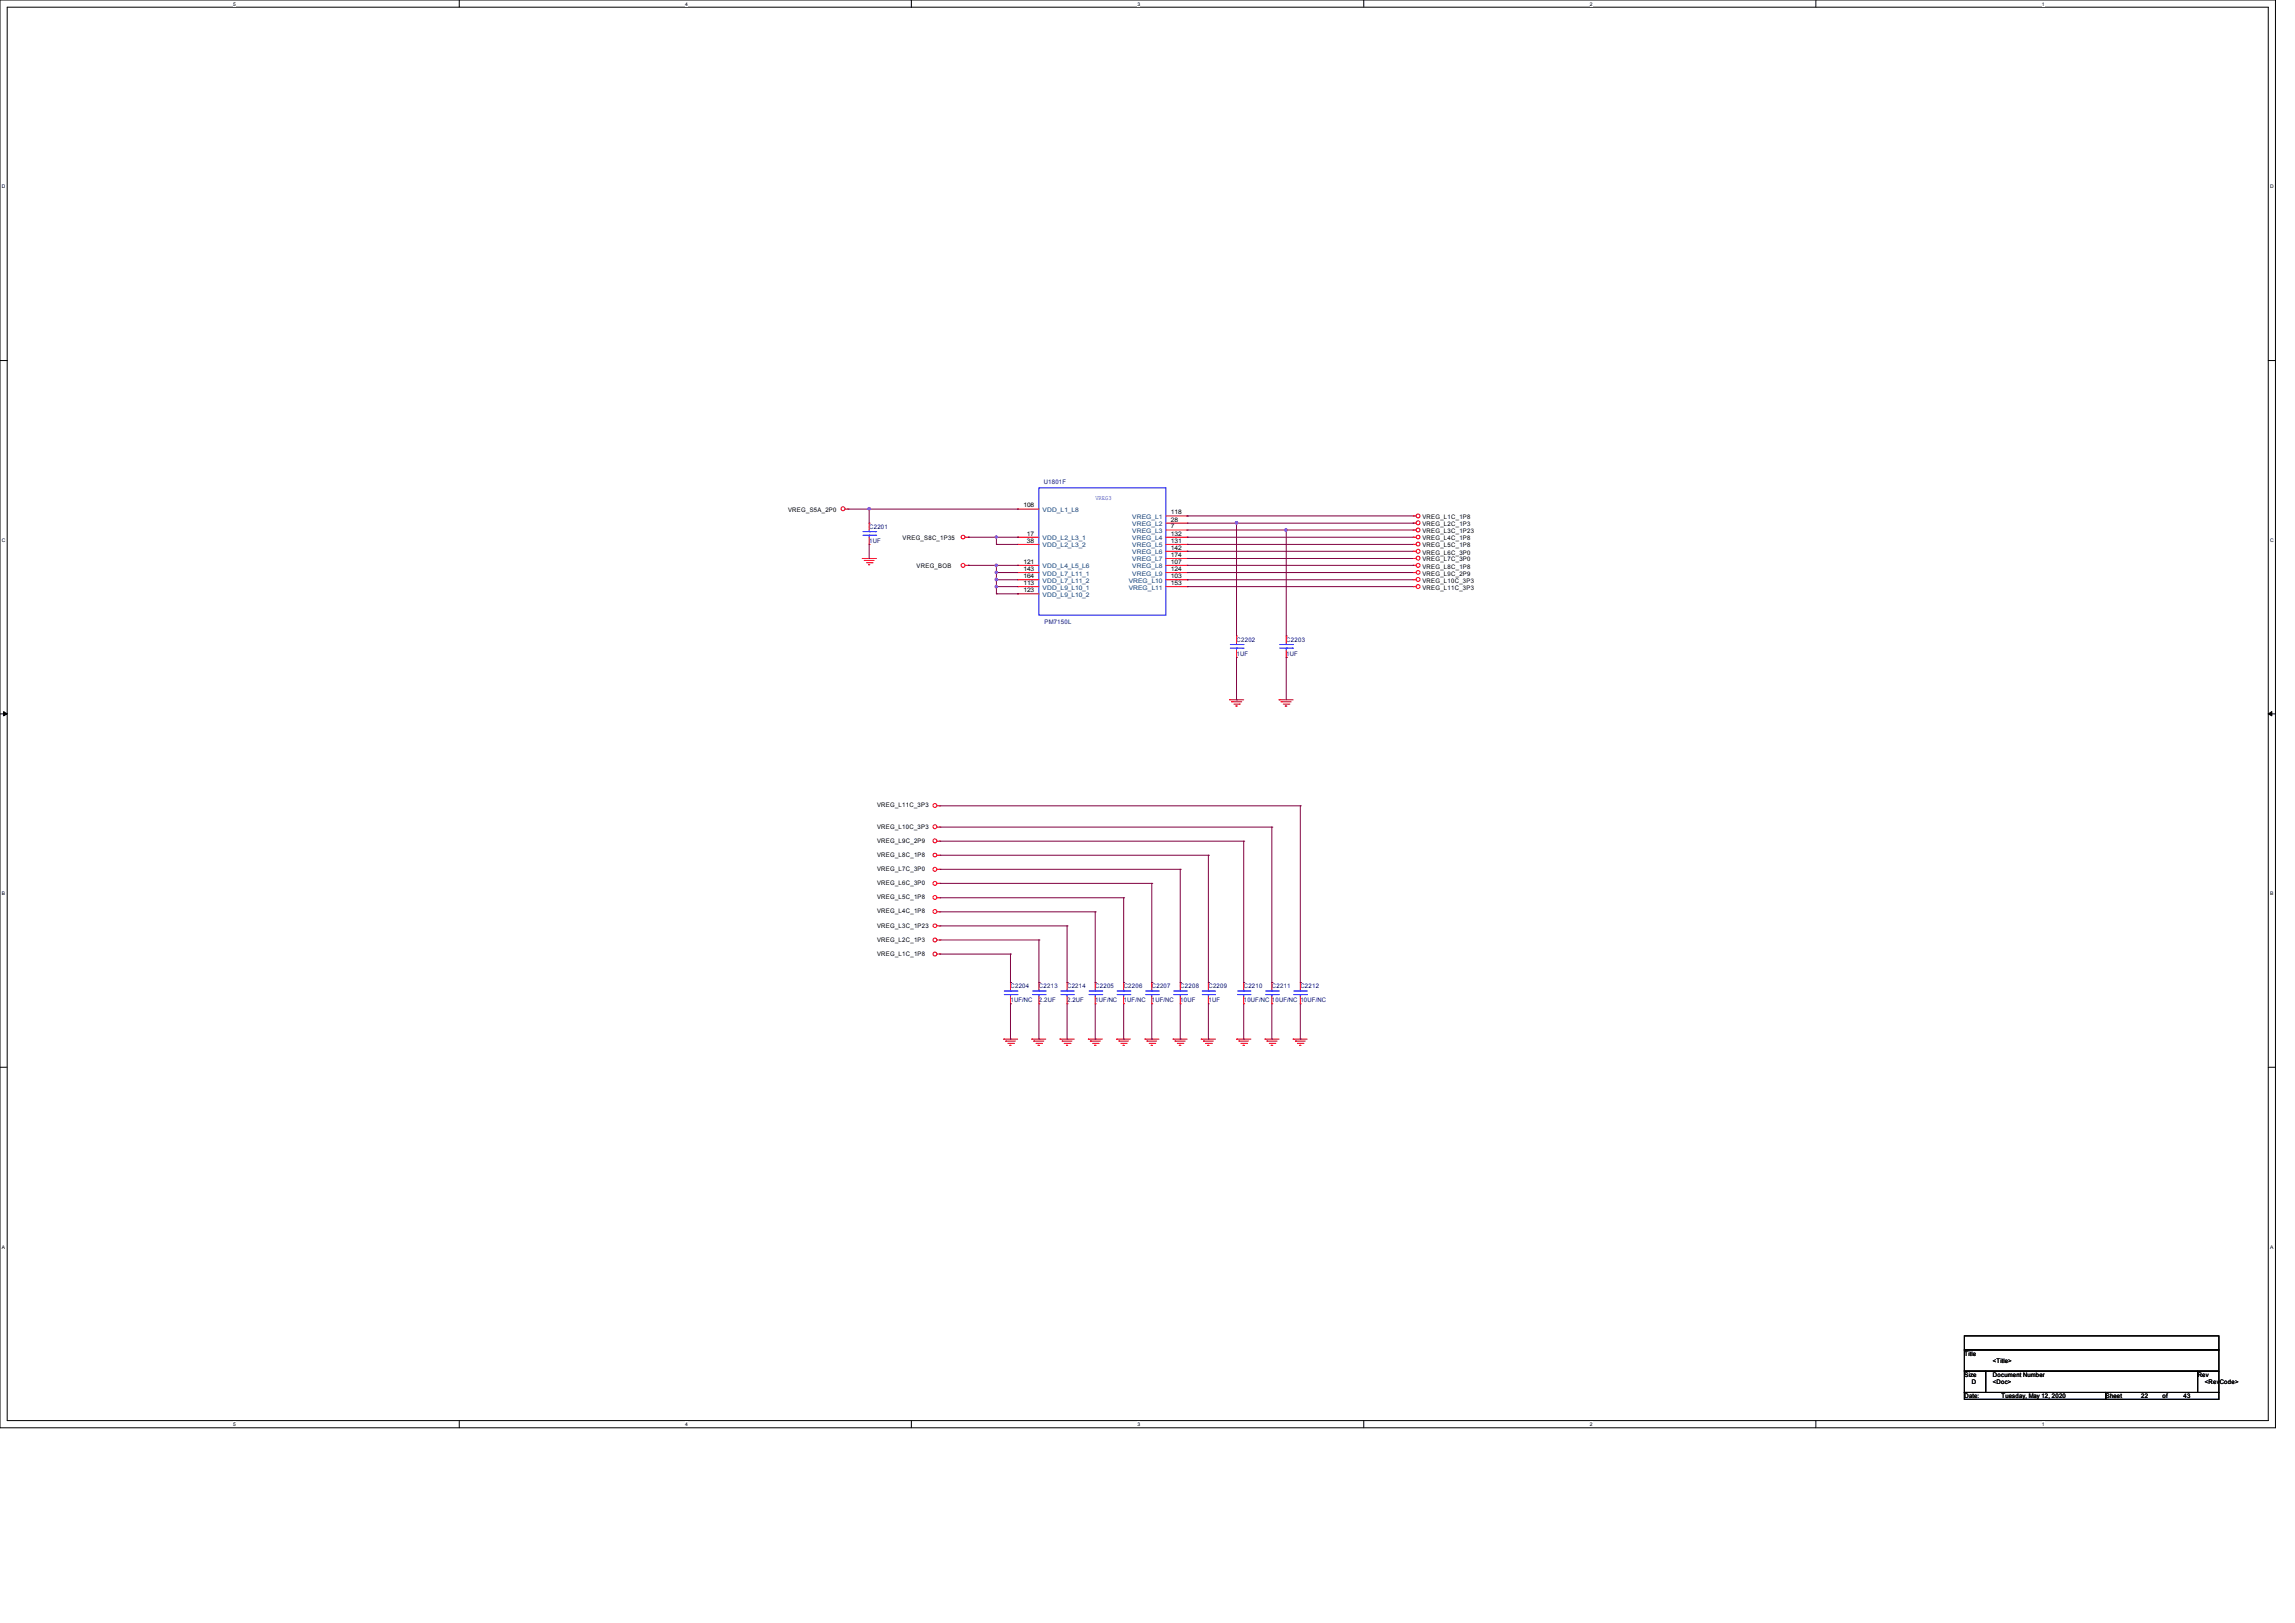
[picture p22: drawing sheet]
<svg xmlns="http://www.w3.org/2000/svg" width="297mm" height="210mm" viewBox="0 0 297 210" stroke-linecap="round" stroke-linejoin="round" font-family="sans-serif">
<defs><g id="words">
<g font-size=".8">
<text x="132.4" y="65.7">108</text>
<text x="102" y="66.3">VREG_S5A_2P0</text>
<text x="116.8" y="69.8">VREG_S8C_1P35</text>
<text x="132.9" y="69.3">17</text>
<text x="132.9" y="70.2">38</text>
<text x="151.5" y="66.5">118</text>
<text x="151.5" y="67.5">28</text>
<text x="151.5" y="68.4">7</text>
<text x="151.5" y="69.3">132</text>
<text x="151.5" y="70.2">131</text>
<text x="151.5" y="71.1">142</text>
<text x="184.1" y="67.2">VREG_L1C_1P8</text>
<text x="184.1" y="68.1">VREG_L2C_1P3</text>
<text x="184.1" y="69">VREG_L3C_1P23</text>
<text x="184.1" y="69.9">VREG_L4C_1P8</text>
<text x="184.1" y="70.8">VREG_L5C_1P8</text>
<text x="184.1" y="71.8">VREG_L6C_3P0</text>
<text x="118.6" y="73.5">VREG_BOB</text>
<text x="132.4" y="72.9">121</text>
<text x="132.4" y="73.9">143</text>
<text x="132.4" y="74.8">164</text>
<text x="132.4" y="75.7">113</text>
<text x="132.4" y="76.6">123</text>
<text x="151.5" y="72.1">174</text>
<text x="151.5" y="72.9">107</text>
<text x="151.5" y="73.9">124</text>
<text x="151.5" y="74.8">103</text>
<text x="151.5" y="75.7">153</text>
<text x="184.1" y="72.6">VREG_L7C_3P0</text>
<text x="184.1" y="73.6">VREG_L8C_1P8</text>
<text x="184.1" y="74.5">VREG_L9C_2P9</text>
<text x="184.1" y="75.4">VREG_L10C_3P3</text>
<text x="184.1" y="76.3">VREG_L11C_3P3</text>
<text x="113.5" y="107.2">VREG_L10C_3P3</text>
<text x="113.5" y="104.5">VREG_L11C_3P3</text>
<text x="113.5" y="112.7">VREG_L7C_3P0</text>
<text x="113.5" y="110.9">VREG_L8C_1P8</text>
<text x="113.5" y="109.1">VREG_L9C_2P9</text>
<text x="113.5" y="118.2">VREG_L4C_1P8</text>
<text x="113.5" y="116.4">VREG_L5C_1P8</text>
<text x="113.5" y="114.5">VREG_L6C_3P0</text>
<text x="113.5" y="123.7">VREG_L1C_1P8</text>
<text x="113.5" y="121.8">VREG_L2C_1P3</text>
<text x="113.5" y="120">VREG_L3C_1P23</text>
<text x="254.2" y="175.4">Title</text>
<text x="254.2" y="178.2">Size</text>
<text x="255.2" y="179.1">D</text>
<text x="257.9" y="178.2">Document Number</text>
<text x="257.9" y="179.1">&lt;Doc&gt;</text>
<text x="257.9" y="176.4">&lt;Title&gt;</text>
<text x="284.4" y="178.2">Rev</text>
<text x="285.3" y="179.1">&lt;RevCode&gt;</text>
<text x="254.2" y="180.9">Date:</text>
<text x="259" y="180.9">Tuesday, May 12, 2020</text>
<text x="272.5" y="180.9">Sheet</text>
<text x="277.1" y="180.9">22</text>
<text x="279.8" y="180.9">of</text>
<text x="282.6" y="180.9">43</text>
</g>
<g font-size=".8" fill="#000080">
<text x="135.1" y="62.6">U1801F</text>
<text x="112.5" y="68.5">C2201</text>
<text x="112.5" y="70.3">1UF</text>
<text x="135.2" y="80.7">PM7150L</text>
<text x="160" y="83.1">C2202</text>
<text x="166.5" y="83.1">C2203</text>
<text x="160" y="84.9">1UF</text>
<text x="166.5" y="84.9">1UF</text>
<text x="130.8" y="127.9">C2204</text>
<text x="130.8" y="129.7">1UF/NC</text>
<text x="134.5" y="127.9">C2213</text>
<text x="134.5" y="129.7">2.2UF</text>
<text x="138.1" y="127.9">C2214</text>
<text x="138.1" y="129.7">2.2UF</text>
<text x="141.7" y="127.9">C2205</text>
<text x="141.7" y="129.7">1UF/NC</text>
<text x="145.4" y="127.9">C2206</text>
<text x="145.4" y="129.7">1UF/NC</text>
<text x="149.1" y="127.9">C2207</text>
<text x="149.1" y="129.7">1UF/NC</text>
<text x="152.7" y="127.9">C2208</text>
<text x="152.7" y="129.7">10UF</text>
<text x="156.4" y="127.9">C2209</text>
<text x="156.4" y="129.7">1UF</text>
<text x="161" y="127.9">C2210</text>
<text x="161" y="129.7">10UF/NC 10UF/NC 10UF/NC</text>
<text x="164.6" y="127.9">C2211</text>
<text x="168.3" y="127.9">C2212</text>
</g>
<text font-size=".8" fill="#00f" x="141.8" y="64.7">VREG3</text>
<g font-size=".8" fill="#004080">
<text x="134.9" y="66.3">VDD_L1_L8</text>
<text x="134.9" y="69.9">VDD_L2_L3_1</text>
<text x="134.9" y="70.8">VDD_L2_L3_2</text>
<text x="146.5" y="67.1">VREG_L1</text>
<text x="146.5" y="68.1">VREG_L2</text>
<text x="146.5" y="69">VREG_L3</text>
<text x="146.5" y="69.9">VREG_L4</text>
<text x="146.5" y="70.8">VREG_L5</text>
<text x="146.5" y="71.7">VREG_L6</text>
<text x="134.9" y="73.5">VDD_L4_L5_L6</text>
<text x="134.9" y="74.5">VDD_L7_L11_1</text>
<text x="134.9" y="75.4">VDD_L7_L11_2</text>
<text x="134.9" y="76.3">VDD_L9_L10_1</text>
<text x="134.9" y="77.2">VDD_L9_L10_2</text>
<text x="146.1" y="75.4">VREG_L10</text>
<text x="146.1" y="76.3">VREG_L11</text>
<text x="146.5" y="72.6">VREG_L7</text>
<text x="146.5" y="73.5">VREG_L8</text>
<text x="146.5" y="74.5">VREG_L9</text>
</g>
<g font-size=".6">
<text x="30.2" y=".7">5</text>
<text x="88.7" y=".7">4</text>
<text x="147.2" y=".7">3</text>
<text x="205.7" y=".7">2</text>
<text x="264.2" y=".7">1</text>
<text x=".3" y="24.4">D</text>
<text x="293.8" y="24.4">D</text>
<text x=".3" y="70.1">C</text>
<text x="293.8" y="70.1">C</text>
<text x=".3" y="115.8">B</text>
<text x="293.8" y="115.8">B</text>
<text x=".3" y="161.5">A</text>
<text x="293.8" y="161.5">A</text>
<text x="30.2" y="184.5">5</text>
<text x="88.7" y="184.5">4</text>
<text x="147.2" y="184.5">3</text>
<text x="205.7" y="184.5">2</text>
<text x="264.2" y="184.5">1</text>
</g>
</g></defs>
<path d="M0 0h294.5v184.7h-294.5zM.9 .9h292.6v182.9h-292.6z" fill="none" stroke="#000" stroke-width=".13"/>
<g fill="#fff">
<path d="M30.2 .1h.3v.7h-.3z"/>
<path d="M30.2 183.9h.3v.8h-.3z"/>
</g>
<path d="M59.4 0v.9M59.4 183.8v.9" fill="none" stroke="#000" stroke-width=".13"/>
<g fill="#fff">
<path d="M88.7 .1h.3v.7h-.3z"/>
<path d="M88.7 183.9h.3v.8h-.3z"/>
</g>
<path d="M117.9 0v.9M117.9 183.8v.9" fill="none" stroke="#000" stroke-width=".13"/>
<g fill="#fff">
<path d="M147.2 .1h.3v.7h-.3z"/>
<path d="M147.2 183.9h.3v.8h-.3z"/>
</g>
<path d="M176.5 0v.9M176.5 183.8v.9" fill="none" stroke="#000" stroke-width=".13"/>
<g fill="#fff">
<path d="M205.7 .1h.4v.7h-.4z"/>
<path d="M205.7 183.9h.4v.8h-.4z"/>
</g>
<path d="M235 0v.9M235 183.8v.9" fill="none" stroke="#000" stroke-width=".13"/>
<g fill="#fff">
<path d="M264.2 .1h.4v.7h-.4z"/>
<path d="M264.2 183.9h.4v.8h-.4z"/>
<path d="M.3 23.8h.4v.7h-.4z"/>
<path d="M293.8 23.8h.5v.7h-.5z"/>
<path d="M.3 69.5h.4v.7h-.4z"/>
<path d="M293.8 69.5h.5v.7h-.5z"/>
</g>
<path d="M0 46.7h.9M293.5 46.7h1" fill="none" stroke="#000" stroke-width=".13"/>
<g fill="#fff">
<path d="M.3 115.2h.4v.8h-.4z"/>
<path d="M293.8 115.2h.4v.8h-.4z"/>
</g>
<path d="M0 92.4h.9M293.5 92.4h1" fill="none" stroke="#000" stroke-width=".13"/>
<path d="M.5 92.1l.4 .3-.4 .2zM293.5 92.4l.5-.3v.5z" fill="#000" stroke="#000" stroke-width=".13"/>
<g fill="#fff">
<path d="M.3 161h.3v.7h-.3z"/>
<path d="M293.8 161h.4v.7h-.4z"/>
</g>
<path d="M0 138.1h.9M293.5 138.1h1M254.2 172.8h32.9v1.9h-32.9zM254.2 174.7h32.9v2.7h-32.9zM254.2 177.4h2.8v2.8h-2.8zM257 177.4h27.4v2.8h-27.4zM284.4 177.4h2.7v2.8h-2.7zM254.2 180.2h18.3v.9h-18.3zM272.5 180.2h14.6v.9h-14.6z" fill="none" stroke="#000" stroke-width=".13"/>
<g fill="none" stroke="#f00" stroke-width=".13">
<path d="M109.4 65.9h.3M109.7 65.9h.1M111.6 72.3h.1M111.6 72.3h1.8M111.8 72.5h.1M111.8 72.5h1.3M112.1 72.8h.8M112.4 73.1h.1M112.4 73.1h.2M112.5 67.7h.1M112.5 70.4h.1M112.5 67.7v.9"/>
<path d="M112.5 69.5v.9M112.9 72.8h.1M124.9 69.5h.4M124.9 73.2h.4M125.3 69.5h.1M125.3 73.2h.1M131.7 65.9h.1M131.7 69.5h.1M131.7 70.4h.1M131.7 73.2h.1M131.7 74.1h.1M131.7 75h.1"/>
<path d="M131.7 75.9h.1M131.7 76.8h.1M131.7 65.9h2.8M131.7 69.5h2.8M131.7 70.4h2.8M131.7 73.2h2.8M131.7 74.1h2.8M131.7 75h2.8M131.7 75.9h2.8M131.7 76.8h2.8M150.9 66.8h2.7M150.9 67.7h2.7"/>
<path d="M150.9 68.6h2.7M150.9 69.5h2.7M150.9 70.4h2.7M150.9 71.3h2.7M150.9 72.3h2.7M150.9 73.2h2.7M150.9 74.1h2.7M150.9 75h2.7M150.9 75.9h2.7M153.6 66.8h.1M153.6 67.7h.1M153.6 68.6h.1"/>
<path d="M153.6 69.5h.1M153.6 70.4h.1M153.6 71.3h.1M153.6 72.3h.1M153.6 73.2h.1M153.6 74.1h.1M153.6 75h.1M153.6 75.9h.1M182.9 66.8h.1M182.9 67.7h.1M182.9 68.6h.1M182.9 69.5h.1"/>
<path d="M182.9 70.4h.1M182.9 71.3h.1M182.9 72.3h.1M182.9 73.2h.1M182.9 74.1h.1M182.9 75h.1M182.9 75.9h.1M182.9 66.8h.4M182.9 67.7h.4M182.9 68.6h.4M182.9 69.5h.4M182.9 70.4h.4"/>
<path d="M182.9 71.3h.4M182.9 72.3h.4M182.9 73.2h.4M182.9 74.1h.4M182.9 75h.4M182.9 75.9h.4M159.1 90.6h.1M159.1 90.6h1.9M159.4 90.8h.1M159.4 90.8h1.3M159.7 91.1h.7M159.9 91.4h.1"/>
<path d="M159.9 91.4h.2M160 82.3h.1M160 85h.1M160 82.3v.9M160 84.2v.8M160.4 91.1h.1M165.5 90.6h.1M165.5 90.6h1.8M165.8 90.8h.1M165.8 90.8h1.3M166.1 91.1h.7M166.3 91.4h.1"/>
<path d="M166.3 91.4h.2M166.5 82.3h.1M166.5 85h.1M166.5 82.3v.9M166.5 84.2v.8M166.8 91.1h.1M121.3 119.8h.3M121.3 118h.3M121.3 116.2h.3M121.3 114.3h.3M121.3 112.5h.3M121.3 110.7h.3"/>
<path d="M121.3 108.8h.3M121.3 107h.3M121.3 104.3h.3M121.6 119.8h.1M121.6 118h.1M121.6 116.2h.1M121.6 114.3h.1M121.6 112.5h.1M121.6 110.7h.1M121.6 108.8h.1M121.6 107h.1M121.6 104.3h.1"/>
<path d="M121.3 123.4h.3M121.3 121.6h.3M121.6 123.4h.1M121.6 121.6h.1M129.9 134.5h.1M129.9 134.5h1.8M130.1 134.7h.1M130.1 134.7h1.3M130.4 135h.7M130.7 135.3h.1M130.7 135.3h.2M130.8 127.1h.1"/>
<path d="M130.8 129.9h.1M130.8 127.1v.9M130.8 128.9v1M131.1 135h.1M133.5 134.5h.1M133.5 134.5h1.8M133.8 134.7h.1M133.8 134.7h1.3M134.1 135h.7M134.3 135.3h.1M134.3 135.3h.2M134.5 127.1h.1"/>
<path d="M134.5 129.9h.1M134.5 127.1v.9M134.5 128.9v1M134.8 135h.1M137.2 134.5h.1M137.2 134.5h1.8M137.5 134.7h.1M137.5 134.7h1.2M137.7 135h.8M138 135.3h.1M138 135.3h.2M138.1 127.1h.1"/>
<path d="M138.1 129.9h.1M138.1 127.1v.9M138.1 128.9v1M138.5 135h.1M140.8 134.5h.1M140.8 134.5h1.9M141.1 134.7h.1M141.1 134.7h1.3M141.4 135h.7M141.6 135.3h.1M141.6 135.3h.3M141.7 127.1h.1"/>
<path d="M141.7 129.9h.1M141.7 127.1v.9M141.7 128.9v1M142.1 135h.1M144.5 134.5h.1M144.5 134.5h1.8M144.8 134.7h.1M144.8 134.7h1.2M145 135h.8M145.3 135.3h.1M145.3 135.3h.2M145.4 127.1h.1"/>
<path d="M145.4 129.9h.1M145.4 127.1v.9M145.4 128.9v1M145.8 135h.1M148.2 134.5h.1M148.2 134.5h1.8M148.4 134.7h.1M148.4 134.7h1.3M148.7 135h.7M149 135.3h.1M149.1 127.1h.1M149.1 129.9h.1"/>
<path d="M149.1 127.1v.9M149.1 128.9v1M149.4 135h.1M151.8 134.5h.1M151.8 134.5h1.8M152.1 134.7h.1M152.1 134.7h1.3M152.4 135h.7M152.6 135.3h.1M152.6 135.3h.2M152.7 127.1h.1M152.7 129.9h.1"/>
<path d="M152.7 127.1v.9M152.7 128.9v1M153.1 135h.1M155.4 134.5h.1M155.4 134.5h1.9M155.7 134.7h.1M155.7 134.7h1.3M156 135h.8M156.3 135.3h.1M156.3 135.3h.2M156.4 127.1h.1M156.4 129.9h.1"/>
<path d="M156.4 127.1v.9M156.4 128.9v1M156.8 135h.1M160 134.5h.1M160 134.5h1.9M160.3 134.7h.1M160.3 134.7h1.3M160.6 135h.7M160.9 135.3h.1M161 127.1h.1M161 129.9h.1M161 127.1v.9"/>
<path d="M161 128.9v1M161.3 135h.1M163.7 134.5h.1M163.7 134.5h1.8M164 134.7h.1M164 134.7h1.3M164.3 135h.7M164.5 135.3h.1M164.5 135.3h.2M164.6 127.1h.1M164.6 129.9h.1M164.6 127.1v.9"/>
<path d="M164.6 128.9v1M165 135h.1M167.3 134.5h.1M167.3 134.5h1.9M167.6 134.7h.1M167.6 134.7h1.3M167.9 135h.7M168.2 135.3h.1M168.2 135.3h.2M168.3 127.1h.1M168.3 129.9h.1M168.3 127.1v.9"/>
<path d="M168.3 128.9v1M168.6 135h.1"/>
<circle cx="109.1" cy="65.8" r=".25"/>
<circle cx="124.6" cy="73.2" r=".25"/>
<circle cx="124.6" cy="69.5" r=".24"/>
<circle cx="183.5" cy="75" r=".25"/>
<circle cx="183.5" cy="75.9" r=".25"/>
<circle cx="183.5" cy="73.2" r=".25"/>
<circle cx="183.5" cy="66.8" r=".25"/>
<circle cx="183.5" cy="71.3" r=".25"/>
<circle cx="183.5" cy="67.6" r=".25"/>
<circle cx="183.5" cy="70.4" r=".25"/>
<circle cx="183.5" cy="72.2" r=".25"/>
<circle cx="183.5" cy="68.6" r=".25"/>
<circle cx="183.5" cy="74.1" r=".24"/>
<circle cx="183.5" cy="69.5" r=".24"/>
<circle cx="121" cy="107" r=".25"/>
<circle cx="121" cy="117.9" r=".25"/>
<circle cx="121" cy="104.2" r=".25"/>
<circle cx="121" cy="108.8" r=".25"/>
<circle cx="121" cy="116.1" r=".25"/>
<circle cx="121" cy="114.3" r=".25"/>
<circle cx="121" cy="112.5" r=".25"/>
<circle cx="121" cy="110.6" r=".24"/>
<circle cx="121" cy="119.8" r=".24"/>
<circle cx="121" cy="123.4" r=".25"/>
<circle cx="121" cy="121.6" r=".25"/>
</g>
<g fill="none" stroke="#00f" stroke-width=".13">
<path d="M111.7 69.3h1.6M111.7 68.8h1.6M112.5 68.8h.1M112.5 69.3h.1M112.5 68.6v.2M112.5 69.3v.2M113.3 69.3h.1M113.3 68.8h.1M134.5 63.1h16.4v16.5h-16.4zM159.2 83.9h1.7M159.2 83.4h1.7M160 83.4h.1"/>
<path d="M160 83.9h.1M160 83.2v.2M160 83.9v.3M160.9 83.9h.1M160.9 83.4h.1M165.6 83.9h1.7M165.6 83.4h1.7M166.5 83.4h.1M166.5 83.9h.1M166.5 83.2v.2M166.5 83.9v.3M167.3 83.9h.1"/>
<path d="M167.3 83.4h.1M130 128.7h1.6M130 128.2h1.6M130.8 128.2h.1M130.8 128.7h.1M130.8 128v.2M130.8 128.7v.2M131.6 128.7h.1M131.6 128.2h.1M133.6 128.7h1.7M133.6 128.2h1.7M134.5 128.2h.1"/>
<path d="M134.5 128.7h.1M134.5 128v.2M134.5 128.7v.2M135.3 128.7h.1M135.3 128.2h.1M137.3 128.7h1.6M137.3 128.2h1.6M138.1 128.2h.1M138.1 128.7h.1M138.1 128v.2M138.1 128.7v.2M138.9 128.7h.1"/>
<path d="M138.9 128.2h.1M140.9 128.7h1.7M140.9 128.2h1.7M141.7 128.2h.1M141.7 128.7h.1M141.7 128v.2M141.7 128.7v.2M142.6 128.7h.1M142.6 128.2h.1M144.6 128.7h1.6M144.6 128.2h1.6M145.4 128.2h.1"/>
<path d="M145.4 128.7h.1M145.4 128v.2M145.4 128.7v.2M146.2 128.7h.1M146.2 128.2h.1M148.3 128.7h1.6M148.3 128.2h1.6M149.1 128.2h.1M149.1 128.7h.1M149.1 128v.2M149.1 128.7v.2M149.9 128.7h.1"/>
<path d="M149.9 128.2h.1M151.9 128.7h1.6M151.9 128.2h1.6M152.7 128.2h.1M152.7 128.7h.1M152.7 128v.2M152.7 128.7v.2M153.5 128.7h.1M153.5 128.2h.1M155.6 128.7h1.6M155.6 128.2h1.6M156.4 128.2h.1"/>
<path d="M156.4 128.7h.1M156.4 128v.2M156.4 128.7v.2M157.2 128.7h.1M157.2 128.2h.1M160.1 128.7h1.7M160.1 128.2h1.7M161 128.2h.1M161 128.7h.1M161 128v.2M161 128.7v.2M161.8 128.7h.1"/>
<path d="M161.8 128.2h.1M163.8 128.7h1.6M163.8 128.2h1.6M164.6 128.2h.1M164.6 128.7h.1M164.6 128v.2M164.6 128.7v.2M165.4 128.7h.1M165.4 128.2h.1M167.4 128.7h1.7M167.4 128.2h1.7M168.3 128.2h.1"/>
<path d="M168.3 128.7h.1M168.3 128v.2M168.3 128.7v.2M169.1 128.7h.1M169.1 128.2h.1"/>
</g>
<g fill="none" stroke="#800040" stroke-width=".13">
<path d="M109.7 65.9h22M112.5 65.9h.1M112.5 72.3h.1M112.5 65.9v1.8M112.5 70.4v1.9M125.3 69.5h.1M125.3 73.2h.1M125.3 69.5h6.4M125.3 73.2h6.4M128.9 69.5h.1M128.9 70.4h.1M128.9 74.1h.1"/>
<path d="M128.9 75h.1M128.9 75.9h.1M128.9 76.8h.1M128.9 69.5v.9M128.9 73.2v3.6M128.9 70.4h2.8M128.9 74.1h2.8M128.9 75h2.8M128.9 75.9h2.8M128.9 76.8h2.8M131.7 65.9h.1M131.7 69.5h.1"/>
<path d="M131.7 73.2h.1M131.7 76.8h.1M153.6 66.8h.1M153.6 69.5h.1M153.6 70.4h.1M153.6 71.3h.1M153.6 72.3h.1M153.6 74.1h.1M153.6 75h.1M153.6 75.9h.1M153.6 66.8h29.3M153.6 67.7h29.3"/>
<path d="M153.6 68.6h29.3M153.6 69.5h29.3M153.6 70.4h29.3M153.6 71.3h29.3M153.6 72.3h29.3M153.6 73.2h29.3M153.6 74.1h29.3M153.6 75h29.3M153.6 75.9h29.3M160 67.7h.1M160 67.7v14.6M166.5 68.6h.1"/>
<path d="M166.5 68.6v13.7M182.9 67.7h.1M182.9 73.2h.1M160 90.6h.1M160 85v5.6M166.5 85h.1M166.5 85v5.6M121.6 119.8h16.5M121.6 118h20.1M121.6 116.2h23.8M121.6 114.3h27.5M121.6 112.5h31.1"/>
<path d="M121.6 110.7h34.8M121.6 108.8h39.4M121.6 107h43M121.6 104.3h46.7M138.1 119.8h.1M138.1 119.8v7.3M141.7 118h.1M141.7 118v9.1M145.4 116.2h.1M145.4 116.2v10.9M149.1 114.3h.1M149.1 114.3v12.8"/>
<path d="M152.7 112.5h.1M152.7 112.5v14.6M156.4 110.7h.1M156.4 110.7v16.4M161 108.8h.1M161 108.8v18.3M164.6 107h.1M164.6 107v20.1M168.3 104.3h.1M168.3 104.3v22.8M121.6 123.4h9.2M121.6 121.6h12.9"/>
<path d="M130.8 123.4h.1M130.8 127.1h.1M130.8 134.5h.1M130.8 123.4v3.7M130.8 129.9v4.6M134.5 121.6h.1M134.5 127.1h.1M134.5 134.5h.1M134.5 121.6v5.5M134.5 129.9v4.6M138.1 134.5h.1M138.1 127.1h.1"/>
<path d="M138.1 129.9v4.6M141.7 134.5h.1M141.7 127.1h.1M141.7 129.9v4.6M145.4 134.5h.1M145.4 127.1h.1M145.4 129.9v4.6M149.1 134.5h.1M149.1 127.1h.1M149.1 129.9v4.6M152.7 134.5h.1M152.7 127.1h.1"/>
<path d="M152.7 129.9v4.6M156.4 134.5h.1M156.4 127.1h.1M156.4 129.9v4.6M161 134.5h.1M161 127.1h.1M161 129.9v4.6M164.6 134.5h.1M164.6 127.1h.1M164.6 129.9v4.6M168.3 134.5h.1M168.3 127.1h.1"/>
<path d="M168.3 129.9v4.6"/>
</g>
<g fill="#f0f" stroke="#f0f" stroke-width=".13">
<circle cx="112.5" cy="65.8" r=".17"/>
<circle cx="160" cy="67.6" r=".17"/>
<circle cx="128.9" cy="69.5" r=".15"/>
<circle cx="128.9" cy="73.1" r=".16"/>
<circle cx="128.9" cy="74.1" r=".15"/>
<circle cx="128.9" cy="75" r=".16"/>
<circle cx="128.9" cy="75.9" r=".16"/>
<circle cx="166.4" cy="68.6" r=".17"/>
</g>
<use href="#words"/>
</svg>
